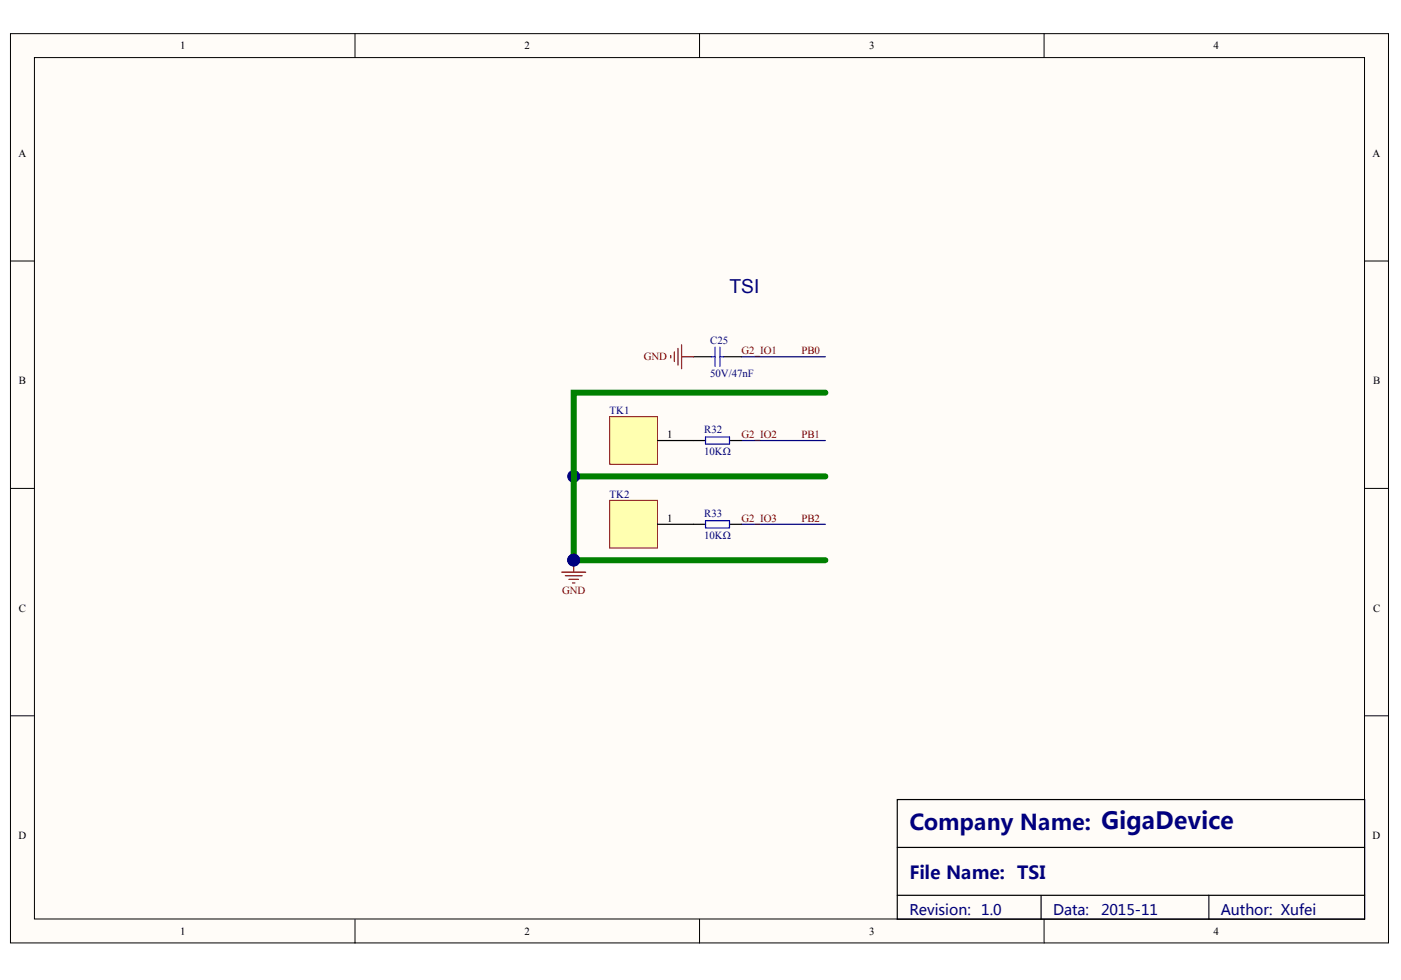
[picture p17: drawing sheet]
<svg xmlns="http://www.w3.org/2000/svg" width="289mm" height="202mm" viewBox="0 0 289 202" stroke-linecap="round" stroke-linejoin="round" font-family="sans-serif">
<defs><g id="words">
<text font-size="4.5" fill="#000080" x="187.5" y="171.1">Company Name: GigaDevice</text>
<text font-size="4" fill="#000080" x="150.4" y="60.4">TSI</text>
<text font-size="3.7" fill="#000080" x="187.5" y="181.2">File Name: TSI</text>
<g font-size="3" fill="#000080">
<text x="187.5" y="188.8">Revision:</text>
<text x="202.3" y="188.8">1.0</text>
<text x="217.2" y="188.8">Data:</text>
<text x="227.1" y="188.8">2015-11</text>
<text x="251.7" y="188.8">Author: Xufei</text>
</g>
<g font-size="2.2">
<text x="37.1" y="10.1">1</text>
<text x="108.2" y="10.1">2</text>
<text x="179.2" y="10.1">3</text>
<text x="250.3" y="10.1">4</text>
<text x="3.8" y="32.4">A</text>
<text x="283.1" y="32.4">A</text>
<text x="3.9" y="79.3">B</text>
<text x="283.2" y="79.3">B</text>
<text x="137.6" y="90.4">1</text>
<text x="137.6" y="107.7">1</text>
<text x="3.9" y="126.2">C</text>
<text x="283.2" y="126.2">C</text>
<text x="3.8" y="173.1">D</text>
<text x="283.1" y="173.1">D</text>
<text x="37.1" y="192.8">1</text>
<text x="108.2" y="192.8">2</text>
<text x="179.2" y="192.8">3</text>
<text x="250.3" y="192.8">4</text>
</g>
<g font-size="2.2" fill="#000080">
<text x="146.5" y="70.9">C25</text>
<text x="146.5" y="77.8">50V/47nF</text>
<text x="125.7" y="85.5">TK1</text>
<text x="145.2" y="89.4">R32</text>
<text x="145.2" y="93.8">10KΩ</text>
<text x="125.7" y="102.7">TK2</text>
<text x="145.2" y="106.7">R33</text>
<text x="145.2" y="111.1">10KΩ</text>
</g>
<g font-size="2.2" fill="#800000">
<text x="132.8" y="74.3">GND</text>
<text x="152.9" y="73.1">G2_IO1</text>
<text x="165.3" y="73.1">PB0</text>
<text x="152.9" y="90.4">G2_IO2</text>
<text x="165.3" y="90.4">PB1</text>
<text x="152.9" y="107.7">G2_IO3</text>
<text x="165.3" y="107.7">PB2</text>
<text x="115.9" y="122.5">GND</text>
</g>
</g></defs>
<g fill="#fffcf8" stroke="#000" stroke-width=".21">
<path d="M2.2 6.9h284.1v187.6h-284.1z"/>
<path d="M7.1 11.9h274.3v177.7h-274.3z"/>
</g>
<path d="M73.2 6.9v5M144.3 6.9v5M215.3 6.9v5M2.2 53.8h4.9M281.4 53.8h5M2.2 100.7h4.9M281.4 100.7h5M2.2 147.6h4.9M281.4 147.6h5M73.2 189.6v4.9M144.3 189.6v4.9M215.3 189.6v4.9" fill="none" stroke="#000" stroke-width=".21"/>
<path d="M185 164.9h96.4v24.7h-96.4zM185 174.8h96.4M185 184.7h96.4M214.7 184.7v4.9M249.3 184.7v4.9" fill="none" stroke="#000" stroke-width=".25"/>
<path d="M125.7 85.9h9.9v9.9h-9.9z" fill="#ffffb0" stroke="#800000" stroke-width=".21"/>
<path d="M135.6 90.9h7.4" fill="none" stroke="#000" stroke-width=".25"/>
<path d="M125.7 103.2h9.9v9.8h-9.9z" fill="#ffffb0" stroke="#800000" stroke-width=".21"/>
<path d="M143 73.6h3.7M149.2 73.6h3.7M143 90.9h2.5M150.4 90.9h2.5M135.6 108.1h9.9M150.4 108.1h2.5" fill="none" stroke="#000" stroke-width=".25"/>
<path d="M152.9 73.6h17.3M152.9 90.9h17.3M152.9 108.1h17.3" fill="none" stroke="#000080" stroke-width=".25"/>
<path d="M146.7 73.6h.8M147.5 71.6v4M148.5 73.6h.7M148.5 71.6v4M145.5 90.1h4.9v1.5h-4.9zM145.5 107.4h4.9v1.5h-4.9z" fill="none" stroke="#00f" stroke-width=".25"/>
<path d="M118.3 98.3h51.9M170.2 81h-51.9v34.6h51.9" fill="none" stroke="#008000" stroke-width="1.2"/>
<g fill="#000080" stroke="#000080" stroke-width=".21">
<circle cx="118.3" cy="98.2" r="1.22"/>
<circle cx="118.3" cy="115.5" r="1.22"/>
</g>
<path d="M138.3 73.3v.5M139.1 72.6v2M139.8 71.9v3.4M140.6 71.1v5M140.6 73.6h2.4M115.8 118h5M116.6 118.8h3.4M117.3 119.5h2M118.3 115.6v2.4M118.1 120.2h.5" fill="none" stroke="#800000" stroke-width=".25"/>
<use href="#words"/>
</svg>
